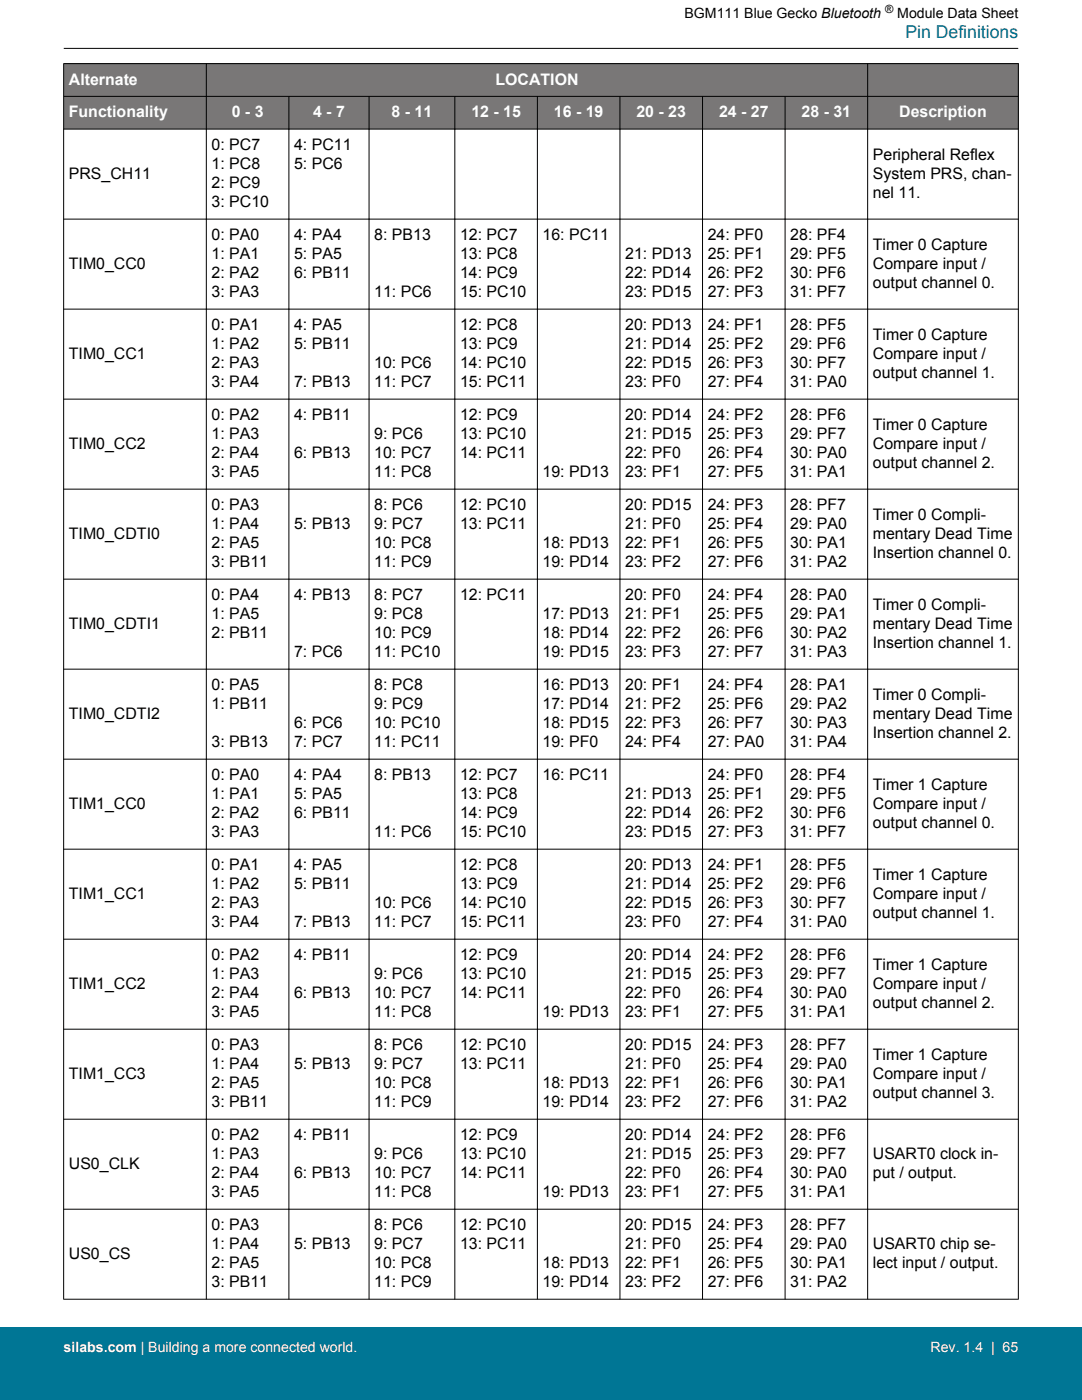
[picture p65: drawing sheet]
<svg xmlns="http://www.w3.org/2000/svg" width="216mm" height="279mm" viewBox="0 0 216 279" stroke-linecap="round" stroke-linejoin="round" font-family="sans-serif">
<defs><g id="words">
<text font-size="3.5" fill="#007695" x="180.6" y="7.5">Pin Definitions</text>
<g font-size="3.2" fill="#fff">
<text x="13.7" y="16.9">Alternate</text>
<text x="98.9" y="16.9">LOCATION</text>
<text x="13.7" y="23.4">Functionality</text>
<text x="46.2" y="23.4">0 - 3</text>
<text x="62.5" y="23.4">4 - 7</text>
<text x="78.1" y="23.4">8 - 11</text>
<text x="94.1" y="23.4">12 - 15</text>
<text x="110.5" y="23.4">16 - 19</text>
<text x="127" y="23.4">20 - 23</text>
<text x="143.5" y="23.4">24 - 27</text>
<text x="159.9" y="23.4">28 - 31</text>
<text x="179.4" y="23.4">Description</text>
</g>
<g font-size="3.2">
<text x="42.2" y="29.9">0: PC7</text>
<text x="58.7" y="29.9">4: PC11</text>
<text x="13.7" y="35.7">PRS_CH11</text>
<text x="42.2" y="33.8">1: PC8</text>
<text x="58.7" y="33.8">5: PC6</text>
<text x="174.2" y="31.9">Peripheral Reflex</text>
<text x="174.2" y="35.7">System PRS, chan-</text>
<text x="42.2" y="37.6">2: PC9</text>
<text x="42.2" y="41.4">3: PC10</text>
<text x="174.2" y="39.5">nel 11.</text>
<text x="42.2" y="47.9">0: PA0</text>
<text x="58.7" y="47.9">4: PA4</text>
<text x="74.7" y="47.9">8: PB13</text>
<text x="91.8" y="47.9">12: PC7</text>
<text x="108.3" y="47.9">16: PC11</text>
<text x="141.2" y="47.9">24: PF0</text>
<text x="157.7" y="47.9">28: PF4</text>
<text x="13.7" y="53.6">TIM0_CC0</text>
<text x="42.2" y="51.7">1: PA1</text>
<text x="58.7" y="51.7">5: PA5</text>
<text x="91.8" y="51.7">13: PC8</text>
<text x="124.7" y="51.7">21: PD13</text>
<text x="141.2" y="51.7">25: PF1</text>
<text x="157.7" y="51.7">29: PF5</text>
<text x="174.2" y="49.8">Timer 0 Capture</text>
<text x="174.2" y="53.6">Compare input /</text>
<text x="42.2" y="55.5">2: PA2</text>
<text x="42.2" y="59.3">3: PA3</text>
<text x="58.7" y="55.5">6: PB11</text>
<text x="74.7" y="59.3">11: PC6</text>
<text x="91.8" y="55.5">14: PC9</text>
<text x="91.8" y="59.3">15: PC10</text>
<text x="124.7" y="55.5">22: PD14</text>
<text x="124.7" y="59.3">23: PD15</text>
<text x="141.2" y="55.5">26: PF2</text>
<text x="141.2" y="59.3">27: PF3</text>
<text x="157.7" y="55.5">30: PF6</text>
<text x="157.7" y="59.3">31: PF7</text>
<text x="174.2" y="57.4">output channel 0.</text>
<text x="42.2" y="65.9">0: PA1</text>
<text x="58.7" y="65.9">4: PA5</text>
<text x="91.8" y="65.9">12: PC8</text>
<text x="124.7" y="65.9">20: PD13</text>
<text x="141.2" y="65.9">24: PF1</text>
<text x="157.7" y="65.9">28: PF5</text>
<text x="13.7" y="71.6">TIM0_CC1</text>
<text x="42.2" y="69.7">1: PA2</text>
<text x="58.7" y="69.7">5: PB11</text>
<text x="91.8" y="69.7">13: PC9</text>
<text x="124.7" y="69.7">21: PD14</text>
<text x="141.2" y="69.7">25: PF2</text>
<text x="157.7" y="69.7">29: PF6</text>
<text x="174.2" y="67.8">Timer 0 Capture</text>
<text x="174.2" y="71.6">Compare input /</text>
<text x="42.2" y="73.5">2: PA3</text>
<text x="42.2" y="77.3">3: PA4</text>
<text x="58.7" y="77.3">7: PB13</text>
<text x="74.7" y="73.5">10: PC6</text>
<text x="74.7" y="77.3">11: PC7</text>
<text x="91.8" y="73.5">14: PC10</text>
<text x="91.8" y="77.3">15: PC11</text>
<text x="124.7" y="73.5">22: PD15</text>
<text x="124.7" y="77.3">23: PF0</text>
<text x="141.2" y="73.5">26: PF3</text>
<text x="141.2" y="77.3">27: PF4</text>
<text x="157.7" y="73.5">30: PF7</text>
<text x="157.7" y="77.3">31: PA0</text>
<text x="174.2" y="75.4">output channel 1.</text>
<text x="42.2" y="83.8">0: PA2</text>
<text x="58.7" y="83.8">4: PB11</text>
<text x="91.8" y="83.8">12: PC9</text>
<text x="124.7" y="83.8">20: PD14</text>
<text x="141.2" y="83.8">24: PF2</text>
<text x="157.7" y="83.8">28: PF6</text>
<text x="13.7" y="89.6">TIM0_CC2</text>
<text x="42.2" y="87.6">1: PA3</text>
<text x="74.7" y="87.6">9: PC6</text>
<text x="91.8" y="87.6">13: PC10</text>
<text x="124.7" y="87.6">21: PD15</text>
<text x="141.2" y="87.6">25: PF3</text>
<text x="157.7" y="87.6">29: PF7</text>
<text x="174.2" y="85.7">Timer 0 Capture</text>
<text x="174.2" y="89.6">Compare input /</text>
<text x="42.2" y="91.5">2: PA4</text>
<text x="42.2" y="95.3">3: PA5</text>
<text x="58.7" y="91.5">6: PB13</text>
<text x="74.7" y="91.5">10: PC7</text>
<text x="74.7" y="95.3">11: PC8</text>
<text x="91.8" y="91.5">14: PC11</text>
<text x="108.3" y="95.3">19: PD13</text>
<text x="124.7" y="91.5">22: PF0</text>
<text x="124.7" y="95.3">23: PF1</text>
<text x="141.2" y="91.5">26: PF4</text>
<text x="141.2" y="95.3">27: PF5</text>
<text x="157.7" y="91.5">30: PA0</text>
<text x="157.7" y="95.3">31: PA1</text>
<text x="174.2" y="93.4">output channel 2.</text>
<text x="42.2" y="101.8">0: PA3</text>
<text x="74.7" y="101.8">8: PC6</text>
<text x="91.8" y="101.8">12: PC10</text>
<text x="124.7" y="101.8">20: PD15</text>
<text x="141.2" y="101.8">24: PF3</text>
<text x="157.7" y="101.8">28: PF7</text>
<text x="13.7" y="107.5">TIM0_CDTI0</text>
<text x="42.2" y="105.6">1: PA4</text>
<text x="58.7" y="105.6">5: PB13</text>
<text x="74.7" y="105.6">9: PC7</text>
<text x="91.8" y="105.6">13: PC11</text>
<text x="124.7" y="105.6">21: PF0</text>
<text x="141.2" y="105.6">25: PF4</text>
<text x="157.7" y="105.6">29: PA0</text>
<text x="174.2" y="103.7">Timer 0 Compli-</text>
<text x="174.2" y="107.5">mentary Dead Time</text>
<text x="42.2" y="109.4">2: PA5</text>
<text x="42.2" y="113.2">3: PB11</text>
<text x="74.7" y="109.4">10: PC8</text>
<text x="74.7" y="113.2">11: PC9</text>
<text x="108.3" y="109.4">18: PD13</text>
<text x="108.3" y="113.2">19: PD14</text>
<text x="124.7" y="109.4">22: PF1</text>
<text x="124.7" y="113.2">23: PF2</text>
<text x="141.2" y="109.4">26: PF5</text>
<text x="141.2" y="113.2">27: PF6</text>
<text x="157.7" y="109.4">30: PA1</text>
<text x="157.7" y="113.2">31: PA2</text>
<text x="174.2" y="111.3">Insertion channel 0.</text>
<text x="42.2" y="119.8">0: PA4</text>
<text x="58.7" y="119.8">4: PB13</text>
<text x="74.7" y="119.8">8: PC7</text>
<text x="91.8" y="119.8">12: PC11</text>
<text x="124.7" y="119.8">20: PF0</text>
<text x="141.2" y="119.8">24: PF4</text>
<text x="157.7" y="119.8">28: PA0</text>
<text x="13.7" y="125.5">TIM0_CDTI1</text>
<text x="42.2" y="123.6">1: PA5</text>
<text x="74.7" y="123.6">9: PC8</text>
<text x="108.3" y="123.6">17: PD13</text>
<text x="124.7" y="123.6">21: PF1</text>
<text x="141.2" y="123.6">25: PF5</text>
<text x="157.7" y="123.6">29: PA1</text>
<text x="174.2" y="121.7">Timer 0 Compli-</text>
<text x="174.2" y="125.5">mentary Dead Time</text>
<text x="42.2" y="127.4">2: PB11</text>
<text x="58.7" y="131.2">7: PC6</text>
<text x="74.7" y="127.4">10: PC9</text>
<text x="74.7" y="131.2">11: PC10</text>
<text x="108.3" y="127.4">18: PD14</text>
<text x="108.3" y="131.2">19: PD15</text>
<text x="124.7" y="127.4">22: PF2</text>
<text x="124.7" y="131.2">23: PF3</text>
<text x="141.2" y="127.4">26: PF6</text>
<text x="141.2" y="131.2">27: PF7</text>
<text x="157.7" y="127.4">30: PA2</text>
<text x="157.7" y="131.2">31: PA3</text>
<text x="174.2" y="129.3">Insertion channel 1.</text>
<text x="42.2" y="137.7">0: PA5</text>
<text x="74.7" y="137.7">8: PC8</text>
<text x="108.3" y="137.7">16: PD13</text>
<text x="124.7" y="137.7">20: PF1</text>
<text x="141.2" y="137.7">24: PF4</text>
<text x="157.7" y="137.7">28: PA1</text>
<text x="13.7" y="143.4">TIM0_CDTI2</text>
<text x="42.2" y="141.5">1: PB11</text>
<text x="74.7" y="141.5">9: PC9</text>
<text x="108.3" y="141.5">17: PD14</text>
<text x="124.7" y="141.5">21: PF2</text>
<text x="141.2" y="141.5">25: PF6</text>
<text x="157.7" y="141.5">29: PA2</text>
<text x="174.2" y="139.6">Timer 0 Compli-</text>
<text x="174.2" y="143.4">mentary Dead Time</text>
<text x="42.2" y="149.2">3: PB13</text>
<text x="58.7" y="145.3">6: PC6</text>
<text x="58.7" y="149.2">7: PC7</text>
<text x="74.7" y="145.3">10: PC10</text>
<text x="74.7" y="149.2">11: PC11</text>
<text x="108.3" y="145.3">18: PD15</text>
<text x="108.3" y="149.2">19: PF0</text>
<text x="124.7" y="145.3">22: PF3</text>
<text x="124.7" y="149.2">24: PF4</text>
<text x="141.2" y="145.3">26: PF7</text>
<text x="141.2" y="149.2">27: PA0</text>
<text x="157.7" y="145.3">30: PA3</text>
<text x="157.7" y="149.2">31: PA4</text>
<text x="174.2" y="147.3">Insertion channel 2.</text>
<text x="42.2" y="155.7">0: PA0</text>
<text x="58.7" y="155.7">4: PA4</text>
<text x="74.7" y="155.7">8: PB13</text>
<text x="91.8" y="155.7">12: PC7</text>
<text x="108.3" y="155.7">16: PC11</text>
<text x="141.2" y="155.7">24: PF0</text>
<text x="157.7" y="155.7">28: PF4</text>
<text x="13.7" y="161.4">TIM1_CC0</text>
<text x="42.2" y="159.5">1: PA1</text>
<text x="58.7" y="159.5">5: PA5</text>
<text x="91.8" y="159.5">13: PC8</text>
<text x="124.7" y="159.5">21: PD13</text>
<text x="141.2" y="159.5">25: PF1</text>
<text x="157.7" y="159.5">29: PF5</text>
<text x="174.2" y="157.6">Timer 1 Capture</text>
<text x="174.2" y="161.4">Compare input /</text>
<text x="42.2" y="163.3">2: PA2</text>
<text x="42.2" y="167.1">3: PA3</text>
<text x="58.7" y="163.3">6: PB11</text>
<text x="74.7" y="167.1">11: PC6</text>
<text x="91.8" y="163.3">14: PC9</text>
<text x="91.8" y="167.1">15: PC10</text>
<text x="124.7" y="163.3">22: PD14</text>
<text x="124.7" y="167.1">23: PD15</text>
<text x="141.2" y="163.3">26: PF2</text>
<text x="141.2" y="167.1">27: PF3</text>
<text x="157.7" y="163.3">30: PF6</text>
<text x="157.7" y="167.1">31: PF7</text>
<text x="174.2" y="165.2">output channel 0.</text>
<text x="42.2" y="173.7">0: PA1</text>
<text x="58.7" y="173.7">4: PA5</text>
<text x="91.8" y="173.7">12: PC8</text>
<text x="124.7" y="173.7">20: PD13</text>
<text x="141.2" y="173.7">24: PF1</text>
<text x="157.7" y="173.7">28: PF5</text>
<text x="13.7" y="179.4">TIM1_CC1</text>
<text x="42.2" y="177.5">1: PA2</text>
<text x="58.7" y="177.5">5: PB11</text>
<text x="91.8" y="177.5">13: PC9</text>
<text x="124.7" y="177.5">21: PD14</text>
<text x="141.2" y="177.5">25: PF2</text>
<text x="157.7" y="177.5">29: PF6</text>
<text x="174.2" y="175.6">Timer 1 Capture</text>
<text x="174.2" y="179.4">Compare input /</text>
<text x="42.2" y="181.3">2: PA3</text>
<text x="42.2" y="185.1">3: PA4</text>
<text x="58.7" y="185.1">7: PB13</text>
<text x="74.7" y="181.3">10: PC6</text>
<text x="74.7" y="185.1">11: PC7</text>
<text x="91.8" y="181.3">14: PC10</text>
<text x="91.8" y="185.1">15: PC11</text>
<text x="124.7" y="181.3">22: PD15</text>
<text x="124.7" y="185.1">23: PF0</text>
<text x="141.2" y="181.3">26: PF3</text>
<text x="141.2" y="185.1">27: PF4</text>
<text x="157.7" y="181.3">30: PF7</text>
<text x="157.7" y="185.1">31: PA0</text>
<text x="174.2" y="183.2">output channel 1.</text>
<text x="42.2" y="191.6">0: PA2</text>
<text x="58.7" y="191.6">4: PB11</text>
<text x="91.8" y="191.6">12: PC9</text>
<text x="124.7" y="191.6">20: PD14</text>
<text x="141.2" y="191.6">24: PF2</text>
<text x="157.7" y="191.6">28: PF6</text>
<text x="13.7" y="197.3">TIM1_CC2</text>
<text x="42.2" y="195.4">1: PA3</text>
<text x="74.7" y="195.4">9: PC6</text>
<text x="91.8" y="195.4">13: PC10</text>
<text x="124.7" y="195.4">21: PD15</text>
<text x="141.2" y="195.4">25: PF3</text>
<text x="157.7" y="195.4">29: PF7</text>
<text x="174.2" y="193.5">Timer 1 Capture</text>
<text x="174.2" y="197.3">Compare input /</text>
<text x="42.2" y="199.2">2: PA4</text>
<text x="42.2" y="203">3: PA5</text>
<text x="58.7" y="199.2">6: PB13</text>
<text x="74.7" y="199.2">10: PC7</text>
<text x="74.7" y="203">11: PC8</text>
<text x="91.8" y="199.2">14: PC11</text>
<text x="108.3" y="203">19: PD13</text>
<text x="124.7" y="199.2">22: PF0</text>
<text x="124.7" y="203">23: PF1</text>
<text x="141.2" y="199.2">26: PF4</text>
<text x="141.2" y="203">27: PF5</text>
<text x="157.7" y="199.2">30: PA0</text>
<text x="157.7" y="203">31: PA1</text>
<text x="174.2" y="201.1">output channel 2.</text>
<text x="42.2" y="209.6">0: PA3</text>
<text x="74.7" y="209.6">8: PC6</text>
<text x="91.8" y="209.6">12: PC10</text>
<text x="124.7" y="209.6">20: PD15</text>
<text x="141.2" y="209.6">24: PF3</text>
<text x="157.7" y="209.6">28: PF7</text>
<text x="13.7" y="215.3">TIM1_CC3</text>
<text x="42.2" y="213.4">1: PA4</text>
<text x="58.7" y="213.4">5: PB13</text>
<text x="74.7" y="213.4">9: PC7</text>
<text x="91.8" y="213.4">13: PC11</text>
<text x="124.7" y="213.4">21: PF0</text>
<text x="141.2" y="213.4">25: PF4</text>
<text x="157.7" y="213.4">29: PA0</text>
<text x="174.2" y="211.5">Timer 1 Capture</text>
<text x="174.2" y="215.3">Compare input /</text>
<text x="42.2" y="217.2">2: PA5</text>
<text x="42.2" y="221">3: PB11</text>
<text x="74.7" y="217.2">10: PC8</text>
<text x="74.7" y="221">11: PC9</text>
<text x="108.3" y="217.2">18: PD13</text>
<text x="108.3" y="221">19: PD14</text>
<text x="124.7" y="217.2">22: PF1</text>
<text x="124.7" y="221">23: PF2</text>
<text x="141.2" y="217.2">26: PF6</text>
<text x="141.2" y="221">27: PF6</text>
<text x="157.7" y="217.2">30: PA1</text>
<text x="157.7" y="221">31: PA2</text>
<text x="174.2" y="219.1">output channel 3.</text>
<text x="42.2" y="227.5">0: PA2</text>
<text x="58.7" y="227.5">4: PB11</text>
<text x="91.8" y="227.5">12: PC9</text>
<text x="124.7" y="227.5">20: PD14</text>
<text x="141.2" y="227.5">24: PF2</text>
<text x="157.7" y="227.5">28: PF6</text>
<text x="13.7" y="233.3">US0_CLK</text>
<text x="42.2" y="231.4">1: PA3</text>
<text x="74.7" y="231.4">9: PC6</text>
<text x="91.8" y="231.4">13: PC10</text>
<text x="124.7" y="231.4">21: PD15</text>
<text x="141.2" y="231.4">25: PF3</text>
<text x="157.7" y="231.4">29: PF7</text>
<text x="174.2" y="231.4">USART0 clock in-</text>
<text x="42.2" y="235.2">2: PA4</text>
<text x="42.2" y="239">3: PA5</text>
<text x="58.7" y="235.2">6: PB13</text>
<text x="74.7" y="235.2">10: PC7</text>
<text x="74.7" y="239">11: PC8</text>
<text x="91.8" y="235.2">14: PC11</text>
<text x="108.3" y="239">19: PD13</text>
<text x="124.7" y="235.2">22: PF0</text>
<text x="124.7" y="239">23: PF1</text>
<text x="141.2" y="235.2">26: PF4</text>
<text x="141.2" y="239">27: PF5</text>
<text x="157.7" y="235.2">30: PA0</text>
<text x="157.7" y="239">31: PA1</text>
<text x="174.2" y="235.2">put / output.</text>
<text x="42.2" y="245.5">0: PA3</text>
<text x="74.7" y="245.5">8: PC6</text>
<text x="91.8" y="245.5">12: PC10</text>
<text x="124.7" y="245.5">20: PD15</text>
<text x="141.2" y="245.5">24: PF3</text>
<text x="157.7" y="245.5">28: PF7</text>
<text x="13.7" y="251.2">US0_CS</text>
<text x="42.2" y="249.3">1: PA4</text>
<text x="58.7" y="249.3">5: PB13</text>
<text x="74.7" y="249.3">9: PC7</text>
<text x="91.8" y="249.3">13: PC11</text>
<text x="124.7" y="249.3">21: PF0</text>
<text x="141.2" y="249.3">25: PF4</text>
<text x="157.7" y="249.3">29: PA0</text>
<text x="174.2" y="249.3">USART0 chip se-</text>
<text x="42.2" y="253.1">2: PA5</text>
<text x="42.2" y="256.9">3: PB11</text>
<text x="74.7" y="253.1">10: PC8</text>
<text x="74.7" y="256.9">11: PC9</text>
<text x="108.3" y="253.1">18: PD13</text>
<text x="108.3" y="256.9">19: PD14</text>
<text x="124.7" y="253.1">22: PF1</text>
<text x="124.7" y="256.9">23: PF2</text>
<text x="141.2" y="253.1">26: PF5</text>
<text x="141.2" y="256.9">27: PF6</text>
<text x="157.7" y="253.1">30: PA1</text>
<text x="157.7" y="256.9">31: PA2</text>
<text x="174.2" y="253.1">lect input / output.</text>
</g>
<g font-size="2.8">
<text x="136.6" y="3.5">BGM111 Blue Gecko Bluetooth</text>
<text x="179" y="3.5">Module Data Sheet</text>
</g>
<g font-size="2.8" fill="#fff">
<text x="12.7" y="269.9">silabs.com | Building a more connected world.</text>
<text x="185.7" y="269.9">Rev. 1.4 | 65</text>
</g>
<text font-size="2.3" x="176.6" y="2.6">®</text>
</g></defs>
<g fill="#797777">
<path d="M12.7 12.7h190.5v13.1h-190.5z" fill-rule="evenodd"/>
<path d="M12.7 12.7h190.5v6.5h-190.5z" fill-rule="evenodd"/>
<path d="M12.7 19.2h190.5v6.6h-190.5z" fill-rule="evenodd"/>
</g>
<g fill="none" stroke="#000" stroke-width=".2">
<path d="M12.7 12.7h190.5M12.7 19.2h190.5M12.7 12.7v246.6M12.7 9.7h190.5M41.2 12.7v246.6M57.6 19.2v240.1M73.6 19.2v240.1M90.8 19.2v240.1M107.2 19.2v240.1M123.7 19.2v240.1M140.2 19.2v240.1M156.7 19.2v240.1"/>
<path d="M173.1 12.7v246.6M203.2 12.7v246.6M12.7 25.8h190.5M12.7 43.7h190.5M12.7 61.7h190.5M12.7 79.7h190.5M12.7 97.6h190.5M12.7 115.6h190.5M12.7 133.5h190.5M12.7 151.5h190.5M12.7 169.5h190.5M12.7 187.4h190.5"/>
<path d="M12.7 205.4h190.5M12.7 223.4h190.5M12.7 241.3h190.5M12.7 259.3h190.5"/>
</g>
<path d="M0 264.9h215.9v14.5h-215.9z" fill="#007695"/>
<use href="#words"/>
</svg>
